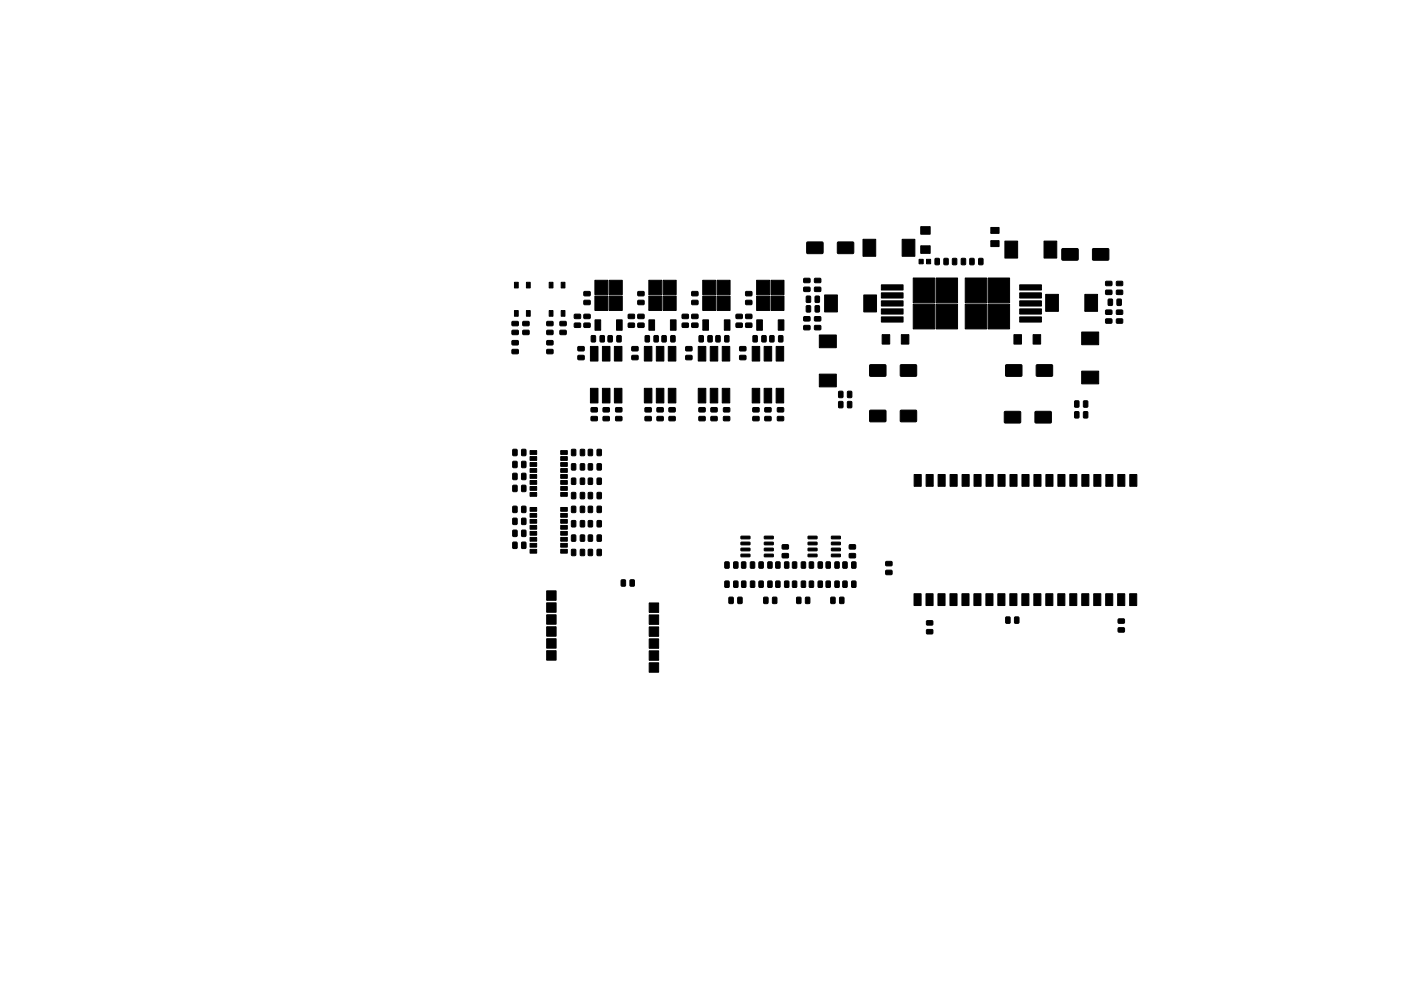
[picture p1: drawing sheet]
<svg xmlns="http://www.w3.org/2000/svg" width="297mm" height="210mm" viewBox="0 0 297 210" stroke-linecap="round" stroke-linejoin="round" font-family="sans-serif">
<g fill="#000" stroke="#000" stroke-width=".21">
<path d="M170.4 59.1h1.3v.8l-1.2 .1zM172.7 59.1h1.2l.1 .8-1.2 .1zM171.1 51.4h3.3l.1 2.3-.2 .1h-3.2l-.1-.2zM177.6 51.4h3.3l.1 2.3-.2 .1h-3.2l-.1-.2zM183 50.8h2.7v3.6h-2.7zM191.3 50.8h2.7v3.6h-2.7zM194.9 55h.8v1h-.8zM195.2 52.2h2v1.6h-2zM195.2 48.1h2v1.6h-2zM196.4 55h.9v1h-.9zM198.3 54.9h.9l-.1 1.3-.8-.1zM200.2 54.9h.8v1.3l-.9-.1z"/>
<path d="M202 54.9h.8v1.3l-.9-.1zM203.8 54.9h.9l-.1 1.3-.8-.1zM205.7 54.9h.8v1.3l-.9-.1zM207.5 54.9h.9l-.1 1.3-.8-.1zM204.7 59h4.5v5.2h-4.5zM210.1 51.1h1.7v1.2h-1.7zM210.1 48.3h1.7v1.2h-1.7zM213.1 51.2h2.7v3.6h-2.7zM209.5 59h4.6v5.2h-4.6zM221.4 51.2h2.7v3.6h-2.7zM225.2 52.8h3.3l.1 2.3-.2 .1h-3.2l-.1-.2zM231.7 52.8h3.3l.1 2.3-.2 .1h-3.2l-.1-.2z"/>
<path d="M234.4 59.7h1.3v.8l-1.2 .1zM236.7 59.7h1.3v.8l-1.2 .1zM109.1 65.9h.8v1.2h-.8zM109.1 59.9h.8v1.2h-.8zM108.6 74.2l1.2-.1 .1 .9h-1.3zM108.6 72.3h1.2l.1 .8-1.3 .1zM108.6 70.1h1.2l.1 .8-1.3 .1zM108.6 68.2h1.2l.1 .8-1.3 .1zM111.6 59.9h.8v1.2h-.8zM111.6 65.9h.8v1.2h-.8zM110.9 70.1h1.2l.1 .8-1.3 .1zM110.9 68.2h1.2l.1 .8-1.3 .1z"/>
<path d="M116.4 65.9h.8v1.2h-.8zM116.4 59.9h.8v1.2h-.8zM116 74.2l1.2-.1v.9h-1.2zM116 72.3h1.2v.8l-1.2 .1zM116 70.1h1.2v.8l-1.2 .1zM116 68.2h1.2v.8l-1.2 .1zM119 59.9h.8v1.2h-.8zM119 65.9h.8v1.2h-.8zM118.8 70.1h1.2v.8l-1.2 .1zM118.8 68.2h1.2v.8l-1.2 .1zM121.8 68.6h1.2l.1 .8-1.3 .1zM121.8 66.7h1.2l.1 .8-1.3 .1z"/>
<path d="M122.6 75.4h1.2v.8l-1.2 .1zM122.6 73.6l1.2-.1v.9h-1.2zM123.8 61.9h1.3v.8h-1.2zM123.8 63.8l1.3-.1v.9h-1.2zM123.8 68.6h1.3v.8l-1.2 .1zM123.8 66.7h1.3v.8l-1.2 .1zM125.4 71.2l.9 .1-.1 1.2h-.8zM125.2 73.5h1.6v3.1h-1.6zM126.2 67.9h1.2v2.2h-1.2zM127.3 71.2l.8 .1v1.2h-.9zM126.1 59.5h2.8v3h-2.8zM126.1 62.8h2.8v3.1h-2.8z"/>
<path d="M127.7 73.5h1.6v3.1h-1.6zM128.9 71.2l.9 .1-.1 1.2h-.8zM130.8 71.2l.9 .1-.1 1.2h-.8zM130.3 73.5h1.6v3.1h-1.6zM130.7 67.9h1.2v2.2h-1.2zM129.2 62.8h2.7v3.1h-2.7zM129.2 59.5h2.7v3h-2.7zM133.2 68.6h1.2l.1 .8-1.2 .1zM133.2 66.7h1.2l.1 .8-1.2 .1zM134 75.4h1.2l.1 .8-1.3 .1zM134 73.6l1.2-.1 .1 .9h-1.3zM135.3 61.9h1.2v.8h-1.2z"/>
<path d="M135.3 63.8l1.2-.1v.9h-1.2zM135.3 68.6h1.2v.8l-1.2 .1zM135.3 66.7h1.2v.8l-1.2 .1zM136.8 71.2l.9 .1-.1 1.2h-.8zM136.6 73.5h1.6v3.1h-1.6zM137.6 67.9h1.2v2.2h-1.2zM138.7 71.2l.9 .1-.1 1.2h-.8zM137.6 59.5h2.7v3h-2.7zM137.6 62.8h2.7v3.1h-2.7zM139.2 73.5h1.6v3.1h-1.6zM140.4 71.2l.8 .1v1.2h-.9zM142.3 71.2l.8 .1-.1 1.2h-.8z"/>
<path d="M141.7 73.5h1.6v3.1h-1.6zM142.1 67.9h1.2v2.2h-1.2zM140.6 62.8h2.8v3.1h-2.8zM140.6 59.5h2.8v3h-2.8zM144.7 68.6h1.2v.8l-1.2 .1zM144.7 66.7h1.2v.8l-1.2 .1zM145.4 75.4h1.2l.1 .8-1.2 .1zM145.4 73.6l1.2-.1 .1 .9h-1.2zM146.7 61.9h1.2l.1 .8h-1.3zM146.7 63.8l1.2-.1 .1 .9h-1.3zM146.7 68.6h1.2l.1 .8-1.3 .1zM146.7 66.7h1.2l.1 .8-1.3 .1z"/>
<path d="M148.3 71.2l.8 .1-.1 1.2h-.8zM148 73.5h1.6v3.1h-1.6zM149 67.9h1.2v2.2h-1.2zM150.1 71.2l.9 .1-.1 1.2h-.8zM149 59.5h2.7v3h-2.7zM149 62.8h2.7v3.1h-2.7zM150.6 73.5h1.6v3.1h-1.6zM151.8 71.2l.9 .1-.1 1.2h-.8zM153.7 71.2l.8 .1v1.2h-.8zM153.1 73.5h1.6v3.1h-1.6zM153.6 67.9h1.2v2.2h-1.2zM152 62.8h2.8v3.1h-2.8z"/>
<path d="M152 59.5h2.8v3h-2.8zM156.1 68.6h1.2l.1 .8-1.3 .1zM156.1 66.7h1.2l.1 .8-1.3 .1zM156.9 75.4h1.2v.8l-1.2 .1zM156.9 73.6l1.2-.1v.9h-1.2zM158.1 61.9h1.2l.1 .8h-1.2zM158.1 63.8l1.2-.1 .1 .9h-1.2zM158.1 68.6h1.2l.1 .8-1.2 .1zM158.1 66.7h1.2l.1 .8-1.2 .1zM159.7 71.2l.8 .1v1.2h-.8zM159.5 73.5h1.6v3.1h-1.6zM160.4 67.9h1.2v2.2h-1.2z"/>
<path d="M161.6 71.2l.8 .1v1.2h-.9zM160.4 59.5h2.8v3h-2.8zM160.4 62.8h2.8v3.1h-2.8zM162 73.5h1.6v3.1h-1.6zM163.2 71.2l.9 .1-.1 1.2h-.8zM165.1 71.2l.9 .1-.1 1.2h-.8zM164.6 73.5h1.6v3.1h-1.6zM165 67.9h1.2v2.2h-1.2zM163.5 62.8h2.7v3.1h-2.7zM163.5 59.5h2.7v3h-2.7zM170.4 69.1h1.3v.8l-1.2 .1zM170.4 67.2h1.3v.8l-1.2 .1z"/>
<path d="M170.4 61l1.3-.1v.9h-1.2zM171 64.9h.8v1.3l-.8-.1zM171 62.9h.8v1.3l-.8-.1zM172.9 64.9h.8v1.3l-.9-.1zM172.9 62.9h.8v1.3l-.9-.1zM173.7 71.1h3.6v2.7h-3.6zM173.7 79.4h3.6v2.7h-3.6zM172.7 69.1h1.2l.1 .8-1.2 .1zM172.7 67.2h1.2l.1 .8-1.2 .1zM172.7 61l1.2-.1 .1 .9h-1.2zM174.8 62.6h2.7v3.6h-2.7zM183.1 62.6h2.7v3.6h-2.7z"/>
<path d="M186.9 67.2h4.6v1.1h-4.6zM186.9 65.5h4.6v1.1h-4.6zM186.9 63.8h4.6v1.1h-4.6zM186.9 62.1h4.6v1.1h-4.6zM186.9 60.4h4.6v1.1h-4.6zM187 71h1.6v2h-1.6zM184.4 77.4h3.3l.1 2.3-.2 .2-3.1-.1-.1-.2zM191.1 71h1.6v2h-1.6zM193.6 64.5h4.6v5.3h-4.6zM193.6 59h4.6v5.2h-4.6zM190.9 77.4h3.3l.1 2.3-.2 .2-3.1-.1-.1-.2zM198.5 59h4.5v5.2h-4.5z"/>
<path d="M198.5 64.5h4.5v5.3h-4.5zM204.7 64.5h4.5v5.3h-4.5zM209.5 64.5h4.6v5.3h-4.6zM213.3 77.4h3.3v2.3l-.2 .2-3.1-.1-.1-.2zM215 71h1.6v2h-1.6zM219 71h1.6v2h-1.6zM216.2 60.4h4.6v1.1h-4.6zM216.2 62.1h4.6v1.1h-4.6zM216.2 63.8h4.6v1.1h-4.6zM216.2 65.5h4.6v1.1h-4.6zM216.2 67.2h4.6v1.1h-4.6zM221.7 62.5h2.7v3.6h-2.7z"/>
<path d="M219.8 77.4h3.3v2.3l-.2 .2-3.1-.1-.1-.2zM229.3 70.4h3.6v2.7h-3.6zM229.3 78.7h3.6v2.7h-3.6zM230 62.5h2.7v3.6h-2.7zM234.4 65.8h1.3v.8l-1.2 .1zM234.4 67.7h1.3v.8l-1.2 .1zM234.4 61.6h1.3v.8l-1.2 .1zM235 63.5h.9l-.1 1.3-.8-.1zM236.9 63.5h.8v1.3l-.9-.1zM236.7 61.6h1.3v.8l-1.2 .1zM236.7 65.8h1.3v.8l-1.2 .1zM236.7 67.7h1.3v.8l-1.2 .1z"/>
<path d="M108.8 97.9l.8 .1v1.2l-.9-.1zM108.8 95.4h.8v1.3l-.9-.1zM110.6 97.9l.9 .1-.1 1.2-.8-.1zM110.6 95.4h.9l-.1 1.3-.8-.1zM112.4 98.1h1.4v.8h-1.4zM112.4 96.9h1.4v.8h-1.4zM112.4 95.6h1.4v.8h-1.4zM118.9 95.6h1.4v.8h-1.4zM118.9 96.9h1.4v.8h-1.4zM118.9 98.1h1.4v.8h-1.4zM121.2 98.4l.9 .1-.1 1.2-.8-.1zM121.2 95.4h.9l-.1 1.3-.8-.1z"/>
<path d="M123.1 98.4l.8 .1v1.2l-.9-.1zM123.1 95.4h.8v1.3l-.9-.1zM124.8 98.4l.8 .1v1.2l-.9-.1zM124.8 95.4h.8v1.3l-.9-.1zM125.4 88.4h1.2v.8l-1.2 .1zM125.4 86.5h1.2v.8l-1.2 .1zM125.2 82.4h1.6v3.1h-1.6zM126.6 98.4l.9 .1-.1 1.2-.8-.1zM126.6 95.4h.9l-.1 1.3-.8-.1zM127.9 86.5h1.2l.1 .8-1.3 .1zM127.9 88.4h1.2l.1 .8-1.3 .1zM127.7 82.4h1.6v3.1h-1.6z"/>
<path d="M130.6 88.4h1.2v.8l-1.2 .1zM130.6 86.5h1.2v.8l-1.2 .1zM130.3 82.4h1.6v3.1h-1.6zM136.8 88.4h1.2l.1 .8-1.3 .1zM136.8 86.5h1.2l.1 .8-1.3 .1zM136.6 82.4h1.6v3.1h-1.6zM139.3 88.4h1.2l.1 .8-1.2 .1zM139.3 86.5h1.2l.1 .8-1.2 .1zM139.2 82.4h1.6v3.1h-1.6zM141.9 88.4h1.2l.1 .8-1.3 .1zM141.9 86.5h1.2l.1 .8-1.3 .1zM141.7 82.4h1.6v3.1h-1.6z"/>
<path d="M148.2 88.4h1.2l.1 .8-1.2 .1zM148.2 86.5h1.2l.1 .8-1.2 .1zM148 82.4h1.6v3.1h-1.6zM150.8 88.4h1.2v.8l-1.2 .1zM150.8 86.5h1.2v.8l-1.2 .1zM150.6 82.4h1.6v3.1h-1.6zM153.4 88.4h1.2l.1 .8-1.2 .1zM153.4 86.5h1.2l.1 .8-1.2 .1zM153.1 82.4h1.6v3.1h-1.6zM159.6 88.4h1.3v.8l-1.2 .1zM159.6 86.5h1.3v.8l-1.2 .1zM159.5 82.4h1.6v3.1h-1.6z"/>
<path d="M162.2 88.4h1.2l.1 .8-1.3 .1zM162.2 86.5h1.2l.1 .8-1.3 .1zM162 82.4h1.6v3.1h-1.6zM164.9 88.4h1.2v.8l-1.2 .1zM164.9 86.5h1.2v.8l-1.2 .1zM164.6 82.4h1.6v3.1h-1.6zM177.8 83.1h.9l-.1 1.2h-.8zM177.8 85.2l.9 .1-.1 1.2-.8-.1zM179.7 83.1h.9l-.1 1.2h-.8zM179.7 85.2l.9 .1-.1 1.2-.8-.1zM184.4 87.1h3.3l.1 2.3-.2 .1h-3.1l-.1-.2zM190.9 87.1h3.3l.1 2.3-.2 .1h-3.1l-.1-.2z"/>
<path d="M213 87.3h3.3l.1 2.4-.2 .1-3.2-.1-.1-.2zM219.5 87.3h3.3l.1 2.4-.2 .1-3.2-.1-.1-.2zM227.9 87.4h.8v1.3l-.8-.1zM227.9 85.1h.8v1.3l-.8-.1zM229.8 87.4h.8v1.3l-.9-.1zM229.8 85.1h.8v1.3l-.9-.1zM108.8 115.1h.8v1.3l-.9-.1zM108.8 112.5l.8 .1v1.2l-.9-.1zM108.8 110h.8v1.3l-.9-.1zM108.8 107.4l.8 .1v1.2h-.9zM108.8 103h.8v1.3l-.9-.1zM108.8 100.5h.8v1.2h-.9z"/>
<path d="M110.6 115.1h.9l-.1 1.3-.8-.1zM110.6 112.5l.9 .1-.1 1.2-.8-.1zM110.6 110h.9l-.1 1.3-.8-.1zM110.6 107.4l.9 .1-.1 1.2h-.8zM110.6 103h.9l-.1 1.3-.8-.1zM110.6 100.5h.9l-.1 1.2h-.8zM112.4 116.6h1.4v.8h-1.4zM112.4 115.3h1.4v.8h-1.4zM112.4 114h1.4v.8h-1.4zM112.4 112.8h1.4v.8h-1.4zM112.4 111.5h1.4v.8h-1.4zM112.4 110.2h1.4v.8h-1.4z"/>
<path d="M112.4 108.9h1.4v.8h-1.4zM112.4 107.7h1.4v.8h-1.4zM112.4 104.5h1.4v.8h-1.4zM112.4 103.2h1.4v.8h-1.4zM112.4 102h1.4v.8h-1.4zM112.4 100.7h1.4v.8h-1.4zM112.4 99.4h1.4v.8h-1.4zM118.9 107.7h1.4v.8h-1.4zM118.9 108.9h1.4v.8h-1.4zM118.9 110.2h1.4v.8h-1.4zM118.9 111.5h1.4v.8h-1.4zM118.9 112.8h1.4v.8h-1.4z"/>
<path d="M118.9 114h1.4v.8h-1.4zM118.9 115.3h1.4v.8h-1.4zM118.9 116.6h1.4v.8h-1.4zM118.9 99.4h1.4v.8h-1.4zM118.9 100.7h1.4v.8h-1.4zM118.9 102h1.4v.8h-1.4zM118.9 103.2h1.4v.8h-1.4zM118.9 104.5h1.4v.8h-1.4zM121.2 116.6h.9l-.1 1.3-.8-.1zM121.2 113.5l.9 .1-.1 1.2h-.8zM121.2 110.5h.9l-.1 1.3-.8-.1zM121.2 107.4l.9 .1-.1 1.2h-.8z"/>
<path d="M121.2 104.5l.9 .1-.1 1.2-.8-.1zM121.2 101.5h.9l-.1 1.3-.8-.1zM123.1 116.6h.8v1.3l-.9-.1zM123.1 113.5l.8 .1v1.2h-.9zM123.1 110.5h.8v1.3l-.9-.1zM123.1 107.4l.8 .1v1.2h-.9zM123.1 104.5l.8 .1v1.2l-.9-.1zM123.1 101.5h.8v1.3l-.9-.1zM124.8 116.6h.8v1.3l-.9-.1zM124.8 113.5l.8 .1v1.2h-.9zM124.8 110.5h.8v1.3l-.9-.1zM124.8 107.4l.8 .1v1.2h-.9z"/>
<path d="M124.8 104.5l.8 .1v1.2l-.9-.1zM124.8 101.5h.8v1.3l-.9-.1zM126.6 116.6h.9l-.1 1.3-.8-.1zM126.6 113.5l.9 .1-.1 1.2h-.8zM126.6 110.5h.9l-.1 1.3-.8-.1zM126.6 107.4l.9 .1-.1 1.2h-.8zM126.6 104.5l.9 .1-.1 1.2-.8-.1zM126.6 101.5h.9l-.1 1.3-.8-.1zM153.7 119.3h.9l-.1 1.2h-.8zM155.6 119.3h.9l-.1 1.2h-.8zM157.3 119.3h.8v1.2h-.9zM157.1 117.6h1.8l.1 .4-.1 .1h-1.7z"/>
<path d="M157.1 116.3h1.8l.1 .5-.1 .1h-1.7zM157.1 115.1l1.8-.1 .1 .5-.1 .1h-1.7zM157.1 113.8l1.8-.1 .1 .5-.1 .1h-1.7zM159.1 119.3h.9l-.1 1.2h-.8zM161 119.3h.8l-.1 1.2h-.8zM162.8 119.3h.9l-.1 1.2h-.8zM162.1 113.8l1.8-.1 .1 .5-.2 .1h-1.7zM162.1 115.1l1.8-.1 .1 .5-.2 .1h-1.7zM162.1 116.3h1.8l.1 .5-.2 .1h-1.7zM162.1 117.6h1.8l.1 .4-.2 .1h-1.7zM164.5 119.3h.9l-.1 1.2h-.8zM165.9 117.5h1.2l.1 .8h-1.3z"/>
<path d="M165.9 115.6h1.2l.1 .8-1.3 .1zM166.4 119.3h.8v1.2h-.8zM168.1 119.3h.8l-.1 1.2h-.8zM169.9 119.3h.9l-.1 1.2h-.8zM171.6 119.3h.9l-.1 1.2h-.8zM171.3 117.6h1.8l.1 .4-.1 .1h-1.7zM171.3 116.3h1.8l.1 .5-.1 .1h-1.7zM171.3 115.1l1.8-.1 .1 .5-.1 .1h-1.7zM171.3 113.8l1.8-.1 .1 .5-.1 .1h-1.7zM173.5 119.3h.9l-.1 1.2h-.8zM175.2 119.3h.8v1.2h-.9zM177.1 119.3h.8l-.1 1.2h-.8z"/>
<path d="M176.3 113.8l1.8-.1 .1 .5-.1 .1h-1.7zM176.3 115.1l1.8-.1 .1 .5-.1 .1h-1.7zM176.3 116.3h1.8l.1 .5-.1 .1h-1.7zM176.3 117.6h1.8l.1 .4-.1 .1h-1.7zM178.7 119.3h.9l-.1 1.2h-.8zM180.1 117.5h1.2l.1 .8h-1.3zM180.1 115.6h1.2l.1 .8-1.3 .1zM180.6 119.3h.9l-.1 1.2h-.8zM187.8 119.2l1.2-.1 .1 .9h-1.2zM193.8 100.7h1.5v2.5h-1.5zM196.4 100.7h1.5v2.5h-1.5zM198.9 100.7h1.5v2.5h-1.5z"/>
<path d="M201.4 100.7h1.5v2.5h-1.5zM204 100.7h1.5v2.5h-1.5zM206.5 100.7h1.5v2.5h-1.5zM209.1 100.7h1.5v2.5h-1.5zM211.6 100.7h1.5v2.5h-1.5zM214.1 100.7h1.5v2.5h-1.5zM216.7 100.7h1.5v2.5h-1.5zM219.2 100.7h1.5v2.5h-1.5zM221.8 100.7h1.5v2.5h-1.5zM224.3 100.7h1.5v2.5h-1.5zM226.8 100.7h1.5v2.5h-1.5zM229.4 100.7h1.5v2.5h-1.5z"/>
<path d="M231.9 100.7h1.5v2.5h-1.5zM234.5 100.7h1.5v2.5h-1.5zM237 100.7h1.5v2.5h-1.5zM239.5 100.7h1.5v2.5h-1.5zM115.9 133h2v2h-2zM115.9 127.9h2v2h-2zM115.9 135.5h2v2h-2zM115.9 130.4h2v2h-2zM115.9 125.4h2v2h-2zM131.7 123.1h.9l-.1 1.3-.8-.1zM133.6 123.1h.9l-.1 1.3-.8-.1zM137.6 133h2v2h-2z"/>
<path d="M137.6 135.5h2v2h-2zM137.6 130.5h2v2h-2zM137.6 127.9h2v2h-2zM153.7 123.3l.9 .1-.1 1.2-.8-.1zM154.6 126.7l.9 .1-.1 1.2h-.8zM155.6 123.3l.9 .1-.1 1.2-.8-.1zM156.5 126.7l.8 .1v1.2h-.9zM157.3 123.3l.8 .1v1.2l-.9-.1zM159.1 123.3l.9 .1-.1 1.2-.8-.1zM161 123.3l.8 .1-.1 1.2-.8-.1zM162 126.7l.8 .1v1.2h-.9zM162.8 123.3l.9 .1-.1 1.2-.8-.1z"/>
<path d="M163.8 126.7l.9 .1-.1 1.2h-.8zM164.5 123.3l.9 .1-.1 1.2-.8-.1zM166.4 123.3l.8 .1v1.2l-.8-.1zM168.1 123.3l.8 .1-.1 1.2-.8-.1zM168.9 126.7l.9 .1-.1 1.2h-.8zM169.9 123.3l.9 .1-.1 1.2-.8-.1zM170.8 126.7l.9 .1-.1 1.2h-.8zM171.6 123.3l.9 .1-.1 1.2-.8-.1zM173.5 123.3l.9 .1-.1 1.2-.8-.1zM175.2 123.3l.8 .1v1.2l-.9-.1zM176.2 126.7l.8 .1v1.2h-.9zM177.1 123.3l.8 .1-.1 1.2-.8-.1z"/>
<path d="M178.1 126.7l.8 .1v1.2h-.9zM178.7 123.3l.9 .1-.1 1.2-.8-.1zM180.6 123.3l.9 .1-.1 1.2-.8-.1zM187.8 121h1.2l.1 .8-1.2 .1zM193.8 126h1.5v2.5h-1.5zM196.3 126h1.5v2.5h-1.5zM196.5 131.7h1.2l.1 .8-1.3 .1zM196.5 133.6h1.2l.1 .8-1.3 .1zM198.9 126h1.5v2.5h-1.5zM201.4 126h1.5v2.5h-1.5zM203.9 126h1.5v2.5h-1.5zM206.5 126h1.5v2.5h-1.5z"/>
<path d="M209 126h1.5v2.5h-1.5zM211.6 126h1.5v2.5h-1.5zM213.3 130.9l.8 .1v1.2h-.9zM214.1 126h1.5v2.5h-1.5zM215.2 130.9l.8 .1-.1 1.2h-.8zM216.6 126h1.5v2.5h-1.5zM219.2 126h1.5v2.5h-1.5zM221.7 126h1.5v2.5h-1.5zM224.3 126h1.5v2.5h-1.5zM226.8 126h1.5v2.5h-1.5zM229.3 126h1.5v2.5h-1.5zM231.9 126h1.5v2.5h-1.5z"/>
<path d="M234.4 126h1.5v2.5h-1.5zM237 126h1.5v2.5h-1.5zM237.1 133.2h1.2l.1 .8-1.3 .1zM237.1 131.4l1.2-.1 .1 .9h-1.3zM239.5 126h1.5v2.5h-1.5zM115.9 138.1h2v2h-2zM137.6 138.1h2v2h-2zM137.6 140.6h2v2h-2z"/>
</g>
</svg>
